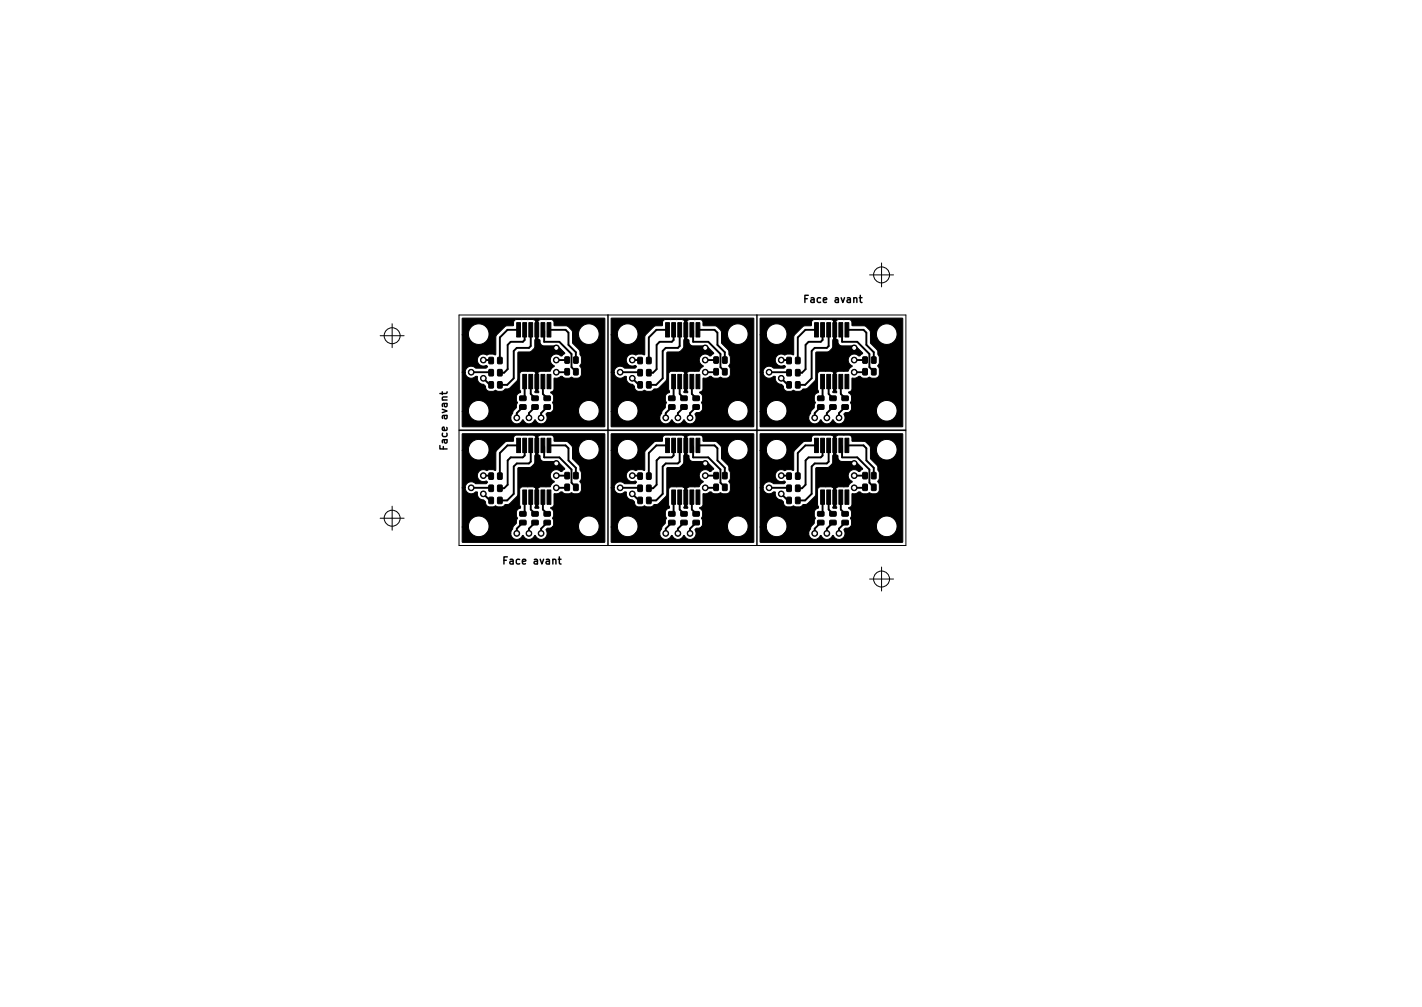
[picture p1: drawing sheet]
<svg xmlns="http://www.w3.org/2000/svg" width="297mm" height="210mm" viewBox="0 0 297 210" stroke-linecap="round" stroke-linejoin="round" font-family="sans-serif">
<defs><g id="words">
<g font-size="2.1">
<text x="167.6" y="63.7">Face</text>
<text x="174.3" y="63.7">avant</text>
<text x="93.9" y="87.6" transform="rotate(-90 93.9 87.6)">avant</text>
<text x="93.9" y="94.2" transform="rotate(-90 93.9 94.2)">Face</text>
<text x="104.8" y="118.3">Face</text>
<text x="111.4" y="118.3">avant</text>
</g>
</g></defs>
<g fill="none" stroke="#000" stroke-width=".21">
<path d="M181.6 57.4h5.1M184.1 54.9v5M79.4 70.1h5M81.9 67.6v5M95.9 65.8h93.3v24h-93.3zM127 65.8v24M158.1 65.8v24M95.9 89.9h93.3v24h-93.3zM127 89.9v24M158.1 89.9v24M79.4 108.2h5M81.9 105.7v5"/>
<path d="M184.1 118.4v5M181.6 120.9h5.1"/>
<circle cx="184.1" cy="57.4" r="1.67"/>
<circle cx="81.9" cy="70.1" r="1.67"/>
<circle cx="81.9" cy="108.2" r="1.67"/>
<circle cx="184.1" cy="120.9" r="1.67"/>
</g>
<g fill="#000" stroke="#000" stroke-width=".21">
<path d="M102.2 77.2l.7-.1 .2 .2v1l-.1 .2h-.7l-.2-.1zM102.2 74.7l.7-.1 .2 .1v1l-.1 .3h-.7l-.2-.2zM102.2 79.7h.7l.2 .1v1l-.1 .2-.7 .1-.2-.2zM104 77.2l.7-.1 .2 .2v1l-.1 .2h-.6l-.3-.1zM104 74.7l.7-.1 .2 .1v1l-.1 .3h-.6l-.3-.2zM104 79.7h.7l.2 .1v1l-.1 .2-.6 .1-.3-.2zM107.9 67.4h.8v3h-.8zM109.2 67.4h.8v3h-.8zM109.2 78.2h.8v3h-.8zM110.5 67.4h.8v3h-.8zM110.5 78.2h.8v3h-.8zM111.7 67.4h.8v3h-.8z"/>
<path d="M111.7 78.2h.8v3h-.8zM113 67.4h.8v3h-.8zM113 78.2h.8v3h-.8zM114.3 67.4h.8v3h-.8zM114.3 78.2h.8v3h-.8zM118 77l.7-.1 .3 .2v1l-.2 .2h-.6l-.2-.1zM118 74.6l.7-.1 .3 .1v1l-.2 .3h-.6l-.2-.2zM119.9 77l.7-.1 .2 .2v1l-.1 .2h-.7l-.2-.1zM119.9 74.6l.7-.1 .2 .1v1l-.1 .3h-.7l-.2-.2zM96.6 66.5l29.6-.1 .1 .1v22.6h-29.7l-.1-3.2h1.3a2.16 2.16 0 0 0 2.5 2l.6-.2 .7-.5h5.1v.3a1.31 1.31 0 0 0 1.2 1 1.31 1.31 0 0 0 1.3-.9 1.37 1.37 0 0 0 1.3 .9 1.37 1.37 0 0 0 1.3-.9 1.33 1.33 0 0 0 1.8 .7 1.33 1.33 0 0 0 .5-1.9l.3-.3h.5l.5-.2h5.4l.1 .3a2.18 2.18 0 0 0 1.5 1.6l.9 .1a2.16 2.16 0 0 0 1.8-2.4 2.16 2.16 0 0 0-2.3-1.9 2.16 2.16 0 0 0-2 2.3h-5.4l.2-.5v-.8l-.2-.5 .2-.5v-.8l-.1-.4-.5-.5 .5-.2 .2-.4v-2.3l1.1-.2a.5 .5 0 0 1 .9 0l1.1 .2 .6-.3 .5 .3h.8a.9 .9 0 0 0 .8-.9l-.1-1.1-.3-.6 .1-.1a1.8 1.8 0 0 0 .3-1.6l-.4-.7v-.8l-1.5-1.6v-1.7h1.2l.1 .3a2.19 2.19 0 0 0 1.5 1.6l.9 .1a2.16 2.16 0 0 0 1.8-2.4 2.16 2.16 0 0 0-2.3-1.9 2.16 2.16 0 0 0-2 2.3h-1.2l-.2-1-1-.8-2.6-.1-.1-.9-.4-.3-2.4-.1-.5 .2v4l.4 .1 .2 .8 .6 .4h2.9l1.5 1.5-.6 .6h-.2a1.3 1.3 0 0 0-2.1 .2 1.3 1.3 0 0 0 .7 1.9l-.6 .5-.3 .6h-2l-.5 .2v3.5v.5l.2 .1-.1 .2-.8-.1 .2-.7v-3.5l-.6-.2h-2.2l-.3 .2-.3 .4v3.1l.2 .7a1.04 1.04 0 0 0-.8 .9v.8l.2 .5-.2 .5v.5l-.7 .7-.5 1.4h-5.1l.2-.2a2.16 2.16 0 0 0-1.2-3.3 2.16 2.16 0 0 0-2.8 2.2h-1.3v-8.2h.7v.2a1.29 1.29 0 0 0 .9 1 1.29 1.29 0 0 0 1.3-.3h.3a1.41 1.41 0 0 0 1.4 1.7l.3 .4a.91 .91 0 0 0 .9 1h.7l.5-.2 .5 .2h1l.5-.5 1-.2 1.5-1.6 .2-.3v-5.5l.2-.1h2.3l.9-.8 .1-1.7 .2-.1v-.5v-3.5l-.6-.2h-3.5l-.5 .4-.1 .9h-1.2l-.5 .2-1.9 2-.1 3.9-1.2-.2-.5 .2a1.31 1.31 0 0 0-2.1 1 1.31 1.31 0 0 0 2 1.2l.1 .3-.2 .3-2.3-.1a1.25 1.25 0 0 0-1.3-.2 1.25 1.25 0 0 0-.8 1.1h-.7v-7.8h1.3l.1 .3a2.19 2.19 0 0 0 1.5 1.6l.9 .1a2.16 2.16 0 0 0 1.8-2.4 2.16 2.16 0 0 0-2.3-1.9 2.16 2.16 0 0 0-2 2.3h-1.3zM133.3 77.2l.7-.1 .2 .2v1l-.1 .2h-.7l-.2-.1zM133.3 74.7l.7-.1 .2 .1v1l-.1 .3h-.7l-.2-.2z"/>
<path d="M133.3 79.7h.7l.2 .1v1l-.1 .2-.7 .1-.2-.2zM135.1 77.2l.7-.1 .2 .2v1l-.1 .2h-.6l-.3-.1zM135.1 74.7l.7-.1 .2 .1v1l-.1 .3h-.6l-.3-.2zM135.1 79.7h.7l.2 .1v1l-.1 .2-.6 .1-.3-.2zM139 67.4h.8v3h-.8zM140.3 67.4h.8v3h-.8zM140.3 78.2h.8v3h-.8zM141.6 67.4h.8v3h-.8zM141.6 78.2h.8v3h-.8zM142.9 67.4h.7v3h-.7zM142.9 78.2h.7v3h-.7zM144.1 67.4h.8v3h-.8z"/>
<path d="M144.1 78.2h.8v3h-.8zM145.4 67.4h.8v3h-.8zM145.4 78.2h.8v3h-.8zM149.1 74.6l.7-.1 .3 .1v1l-.2 .3h-.6l-.2-.2zM149.1 77l.7-.1 .3 .2v1l-.2 .2h-.6l-.2-.1zM151 74.6l.7-.1 .2 .1v1l-.1 .3h-.7l-.2-.2zM151 77l.7-.1 .2 .2v1l-.1 .2h-.7l-.2-.1zM127.7 66.5l29.6-.1 .2 .1-.1 22.6h-29.7v-3.2h1.3a2.16 2.16 0 0 0 2.4 2l.6-.2 .7-.5h5.1v.3a1.31 1.31 0 0 0 1.2 1 1.31 1.31 0 0 0 1.3-.9 1.37 1.37 0 0 0 1.3 .9 1.37 1.37 0 0 0 1.3-.9 1.33 1.33 0 0 0 1.9 .7 1.33 1.33 0 0 0 .4-1.9l.3-.3h.5l.5-.2h5.5v.3a2.18 2.18 0 0 0 1.5 1.6l.9 .1a2.16 2.16 0 0 0 1.9-2.4 2.16 2.16 0 0 0-2.4-1.9 2.16 2.16 0 0 0-1.9 2.3h-5.5l.3-.5v-.8l-.3-.5 .3-.5v-.8l-.2-.4-.5-.5 .5-.2 .2-.4 .1-2.3 1-.2a.5 .5 0 0 1 .9 0l1.1 .2 .6-.3 .5 .3h.8a.9 .9 0 0 0 .8-.9v-1.1l-.4-.6 .1-.1a1.8 1.8 0 0 0 .3-1.6l-.3-.7-.1-.8-1.5-1.6v-1.7h1.3v.3a2.19 2.19 0 0 0 1.5 1.6l.9 .1a2.16 2.16 0 0 0 1.9-2.4 2.16 2.16 0 0 0-2.4-1.9 2.16 2.16 0 0 0-1.9 2.3h-1.3l-.2-1-.9-.8-2.7-.1-.1-.9-.3-.3-2.4-.1-.6 .2v4l.4 .1 .2 .8 .6 .4h2.9l1.5 1.5-.6 .6h-.2a1.3 1.3 0 0 0-2 .2 1.3 1.3 0 0 0 .6 1.9l-.5 .5-.4 .6h-1.9l-.6 .2v3.5v.5l.2 .1-.1 .2-.8-.1 .2-.7v-3.5l-.6-.2h-2.2l-.3 .2-.2 .4v3.1l.1 .7a1.04 1.04 0 0 0-.8 .9v.8l.2 .5-.2 .5v.5l-.7 .7-.5 1.4h-5.1l.2-.2a2.16 2.16 0 0 0-1.2-3.3 2.16 2.16 0 0 0-2.7 2.2h-1.3v-8.2h.6v.2a1.29 1.29 0 0 0 .9 1 1.29 1.29 0 0 0 1.3-.3h.3a1.41 1.41 0 0 0 1.4 1.7l.3 .4a.91 .91 0 0 0 .9 1h.7l.5-.2 .5 .2h1l.5-.5 1-.2 1.6-1.6 .1-.3v-5.5l.2-.1h2.3l.9-.8 .1-1.7 .2-.1v-.5v-3.5l-.6-.2h-3.5l-.5 .4-.1 .9h-1.2l-.5 .2-1.9 2v3.9l-1.3-.2-.5 .2a1.31 1.31 0 0 0-2.1 1 1.31 1.31 0 0 0 2 1.2l.1 .3-.2 .3-2.3-.1a1.25 1.25 0 0 0-1.3-.2 1.25 1.25 0 0 0-.8 1.1h-.6v-7.8h1.3v.3a2.19 2.19 0 0 0 1.5 1.6l.9 .1a2.16 2.16 0 0 0 1.9-2.4 2.16 2.16 0 0 0-2.4-1.9 2.16 2.16 0 0 0-1.9 2.3h-1.3zM164.4 74.7l.7-.1 .2 .1v1l-.1 .3h-.6l-.3-.2zM164.4 79.7h.7l.2 .1v1l-.1 .2-.6 .1-.3-.2zM164.4 77.2l.7-.1 .2 .2v1l-.1 .2h-.6l-.3-.1zM166.2 74.7l.7-.1 .2 .1 .1 1-.2 .3h-.6l-.2-.2z"/>
<path d="M166.2 79.7h.7l.2 .1 .1 1-.2 .2-.6 .1-.2-.2zM166.2 77.2l.7-.1 .2 .2 .1 1-.2 .2h-.6l-.2-.1zM170.2 67.4h.8v3h-.8zM171.4 67.4h.8v3h-.8zM171.4 78.2h.8v3h-.8zM172.7 67.4h.8v3h-.8zM172.7 78.2h.8v3h-.8zM174 67.4h.8v3h-.8zM174 78.2h.8v3h-.8zM175.2 67.4h.8v3h-.8zM175.2 78.2h.8v3h-.8zM176.5 67.4h.8v3h-.8z"/>
<path d="M176.5 78.2h.8v3h-.8zM180.3 74.6l.7-.1 .2 .1v1l-.1 .3h-.7l-.2-.2zM180.3 77l.7-.1 .2 .2v1l-.1 .2h-.7l-.2-.1zM182.1 74.6l.7-.1 .2 .1v1l-.1 .3h-.6l-.3-.2zM182.1 77l.7-.1 .2 .2v1l-.1 .2h-.6l-.3-.1zM158.8 66.5l29.7-.1 .1 .1-.1 22.6h-29.7v-3.2h1.3a2.16 2.16 0 0 0 2.4 2l.6-.2 .7-.5h5.1v.3a1.31 1.31 0 0 0 1.2 1 1.31 1.31 0 0 0 1.4-.9 1.37 1.37 0 0 0 1.2 .9 1.37 1.37 0 0 0 1.3-.9 1.33 1.33 0 0 0 1.9 .7 1.33 1.33 0 0 0 .4-1.9l.3-.3h.5l.5-.2h5.5v.3a2.18 2.18 0 0 0 1.5 1.6l.9 .1a2.16 2.16 0 0 0 1.9-2.4 2.16 2.16 0 0 0-2.4-1.9 2.16 2.16 0 0 0-1.9 2.3h-5.5l.3-.5v-.8l-.3-.5 .3-.5v-.8l-.2-.4-.5-.5 .5-.2 .3-.4v-2.3l1.1-.2a.5 .5 0 0 1 .8 0l1.1 .2 .6-.3 .5 .3h.8a.9 .9 0 0 0 .8-.9v-1.1l-.4-.6 .1-.1a1.8 1.8 0 0 0 .3-1.6l-.3-.7-.1-.8-1.5-1.6v-1.7h1.3a2.16 2.16 0 0 0 2.4 2 2.16 2.16 0 0 0 1.9-2.4 2.16 2.16 0 0 0-2.4-1.9 2.16 2.16 0 0 0-1.9 2.3h-1.3l-.1-1-1-.8-2.7-.1-.1-.9-.3-.3-2.4-.1-.6 .2v4l.4 .1 .2 .8 .6 .4h2.9l1.5 1.5-.6 .6h-.2a1.3 1.3 0 0 0-2 .2 1.3 1.3 0 0 0 .6 1.9l-.5 .5-.4 .6h-1.9l-.6 .2v3.5v.5l.2 .1-.1 .2-.8-.1 .2-.7v-3.5l-.5-.2h-2.2l-.4 .2-.2 .4v3.1l.2 .7a1.04 1.04 0 0 0-.9 .9v.8l.2 .5-.2 .5v.5l-.7 .7-.5 1.4h-5.1l.2-.2a2.16 2.16 0 0 0-1.2-3.3 2.16 2.16 0 0 0-2.7 2.2h-1.3v-8.2h.6v.2a1.29 1.29 0 0 0 .9 1 1.29 1.29 0 0 0 1.3-.3h.3a1.41 1.41 0 0 0 1.4 1.7l.4 .4a.91 .91 0 0 0 .8 1h.7l.5-.2 .5 .2h1l.5-.5 1-.2 1.6-1.6 .1-.3v-5.5l.2-.1h2.3l.9-.8 .1-1.7 .2-.1v-.5v-3.5l-.5-.2h-3.5l-.5 .4-.2 .9h-1.2l-.5 .2-1.9 2v3.9l-1.3-.2-.5 .2a1.31 1.31 0 0 0-2.1 1 1.31 1.31 0 0 0 2 1.2l.2 .3-.3 .3-2.2-.1a1.25 1.25 0 0 0-1.4-.2 1.25 1.25 0 0 0-.8 1.1h-.6v-7.8h1.3v.3a2.19 2.19 0 0 0 1.5 1.6l.9 .1a2.16 2.16 0 0 0 1.9-2.4 2.16 2.16 0 0 0-2.4-1.9 2.16 2.16 0 0 0-1.9 2.3h-1.3zM102.2 98.8l.7-.1 .2 .2v1l-.1 .2h-.7l-.2-.1zM104 98.8l.7-.1 .2 .2v1l-.1 .2h-.6l-.3-.1zM107.9 91.5h.8v3h-.8zM108.6 84.5h1.2l.1 .2v.6l-.2 .2h-1l-.2-.3zM108.6 82.7h1.2l.1 .2v.6l-.2 .2-1-.1-.2-.2zM109.2 91.5h.8v3h-.8z"/>
<path d="M110.5 91.5h.8v3h-.8zM111.1 84.5h1.2l.2 .2-.1 .6-.2 .2h-1l-.1-.3zM111.1 82.7h1.2l.2 .2-.1 .6-.2 .2-1-.1-.1-.2zM111.7 91.5h.8v3h-.8zM113 91.5h.8v3h-.8zM113.7 84.5h1.1l.2 .2v.6l-.2 .2h-1l-.2-.3zM113.7 82.7h1.1l.2 .2v.6l-.2 .2-1-.1-.2-.2zM114.3 91.5h.8v3h-.8zM118 98.7l.7-.1 .3 .2v1l-.2 .2h-.6l-.2-.1zM119.9 98.7l.7-.1 .2 .2v1l-.1 .2h-.7l-.2-.1zM96.6 90.6l29.6-.1 .1 .2v22.5h-29.7l-.1-3.2h1.3a2.16 2.16 0 0 0 2.5 2l.6-.1 .7-.5h5.1v.2a1.31 1.31 0 0 0 1.2 1 1.31 1.31 0 0 0 1.3-.8 1.37 1.37 0 0 0 1.3 .8 1.37 1.37 0 0 0 1.3-.8 1.33 1.33 0 0 0 1.8 .7 1.33 1.33 0 0 0 .5-2l.3-.2h.5l.5-.3h5.4l.1 .3a2.18 2.18 0 0 0 1.5 1.7h.9a2.16 2.16 0 0 0 1.8-2.4 2.16 2.16 0 0 0-2.3-1.8 2.16 2.16 0 0 0-2 2.2h-5.4l.2-.5v-.8l-.2-.5 .2-.5v-.8l-.1-.4-.5-.4 .5-.3 .2-.4v-2.3l1.1-.2a.5 .5 0 0 1 .9 .1l1.1 .1 .6-.2 .5 .2h.8a.9 .9 0 0 0 .8-.8l-.1-1.1-.3-.6 .1-.2a1.8 1.8 0 0 0 .3-1.6l-.4-.6v-.9l-1.5-1.5v-1.8h1.2l.1 .3a2.19 2.19 0 0 0 1.5 1.7h.9a2.16 2.16 0 0 0 1.8-2.3 2.16 2.16 0 0 0-2.3-1.9 2.16 2.16 0 0 0-2 2.2h-1.2l-.2-.9-1-.9-2.6-.1-.1-.9-.4-.3-2.4-.1-.5 .2v4l.4 .1 .2 .9 .6 .3 2.9 .1 1.5 1.5-.6 .5-.2 .1a1.3 1.3 0 0 0-2.1 .1 1.3 1.3 0 0 0 .7 2l-.6 .4-.3 .6h-2l-.5 .2v3.6v.4l.2 .1-.1 .2-.8-.1 .2-.6v-3.6l-.6-.2h-2.2l-.3 .2-.3 .4v3.2l.2 .7a1.04 1.04 0 0 0-.8 .9v.7l.2 .5-.2 .5v.5l-.7 .7-.5 1.5h-5.1l.2-.3a2.16 2.16 0 0 0-1.2-3.3 2.16 2.16 0 0 0-2.8 2.2h-1.3v-8.2h.7v.3a1.29 1.29 0 0 0 .9 1 1.29 1.29 0 0 0 1.3-.4h.3a1.41 1.41 0 0 0 1.4 1.7l.3 .4a.91 .91 0 0 0 .9 1h.7l.5-.2 .5 .2h1l.5-.4 1-.2 1.5-1.6 .2-.4v-5.5l.2-.1h2.3l.9-.8 .1-1.7 .2-.1v-.4v-3.6l-.6-.2-3.5 .1-.5 .3-.1 .9h-1.2l-.5 .2-1.9 2-.1 3.9-1.2-.1-.5 .1a1.31 1.31 0 0 0-2.1 1 1.31 1.31 0 0 0 2 1.3l.1 .2-.2 .3h-2.3a1.25 1.25 0 0 0-1.3-.3 1.25 1.25 0 0 0-.8 1.1h-.7v-7.8h1.3l.1 .3a2.19 2.19 0 0 0 1.5 1.7h.9a2.16 2.16 0 0 0 1.8-2.3 2.16 2.16 0 0 0-2.3-1.9 2.16 2.16 0 0 0-2 2.2h-1.3zM133.3 98.8l.7-.1 .2 .2v1l-.1 .2h-.7l-.2-.1z"/>
<path d="M135.1 98.8l.7-.1 .2 .2v1l-.1 .2h-.6l-.3-.1zM139 91.5h.8v3h-.8zM139.7 84.5h1.2l.1 .2v.6l-.2 .2h-1l-.2-.3zM139.7 82.7h1.2l.1 .2v.6l-.2 .2-1-.1-.2-.2zM140.3 91.5h.8v3h-.8zM141.6 91.5h.8v3h-.8zM142.2 84.5h1.2l.2 .2v.6l-.3 .2h-1l-.1-.3zM142.2 82.7h1.2l.2 .2v.6l-.3 .2-1-.1-.1-.2zM142.9 91.5h.7v3h-.7zM144.1 91.5h.8v3h-.8zM144.8 84.5h1.2l.1 .2v.6l-.2 .2h-1l-.2-.3zM144.8 82.7h1.2l.1 .2v.6l-.2 .2-1-.1-.2-.2z"/>
<path d="M145.4 91.5h.8v3h-.8zM149.1 98.7l.7-.1 .3 .2v1l-.2 .2h-.6l-.2-.1zM151 98.7l.7-.1 .2 .2v1l-.1 .2h-.7l-.2-.1zM127.7 90.6l29.6-.1 .2 .2-.1 22.5h-29.7v-3.2h1.3a2.16 2.16 0 0 0 2.4 2l.6-.1 .7-.5h5.1v.2a1.31 1.31 0 0 0 1.2 1 1.31 1.31 0 0 0 1.3-.8 1.37 1.37 0 0 0 1.3 .8 1.37 1.37 0 0 0 1.3-.8 1.33 1.33 0 0 0 1.9 .7 1.33 1.33 0 0 0 .4-2l.3-.2h.5l.5-.3h5.5v.3a2.18 2.18 0 0 0 1.5 1.7h.9a2.16 2.16 0 0 0 1.9-2.4 2.16 2.16 0 0 0-2.4-1.8 2.16 2.16 0 0 0-1.9 2.2h-5.5l.3-.5v-.8l-.3-.5 .3-.5v-.8l-.2-.4-.5-.4 .5-.3 .2-.4 .1-2.3 1-.2a.5 .5 0 0 1 .9 .1l1.1 .1 .6-.2 .5 .2h.8a.9 .9 0 0 0 .8-.8v-1.1l-.4-.6 .1-.2a1.8 1.8 0 0 0 .3-1.6l-.3-.6-.1-.9-1.5-1.5v-1.8h1.3v.3a2.19 2.19 0 0 0 1.5 1.7h.9a2.16 2.16 0 0 0 1.9-2.3 2.16 2.16 0 0 0-2.4-1.9 2.16 2.16 0 0 0-1.9 2.2h-1.3l-.2-.9-.9-.9-2.7-.1-.1-.9-.3-.3-2.4-.1-.6 .2v4l.4 .1 .2 .9 .6 .3 2.9 .1 1.5 1.5-.6 .5-.2 .1a1.3 1.3 0 0 0-2 .1 1.3 1.3 0 0 0 .6 2l-.5 .4-.4 .6h-1.9l-.6 .2v3.6v.4l.2 .1-.1 .2-.8-.1 .2-.6v-3.6l-.6-.2h-2.2l-.3 .2-.2 .4v3.2l.1 .7a1.04 1.04 0 0 0-.8 .9v.7l.2 .5-.2 .5v.5l-.7 .7-.5 1.5h-5.1l.2-.3a2.16 2.16 0 0 0-1.2-3.3 2.16 2.16 0 0 0-2.7 2.2h-1.3v-8.2h.6v.3a1.29 1.29 0 0 0 .9 1 1.29 1.29 0 0 0 1.3-.4h.3a1.41 1.41 0 0 0 1.4 1.7l.3 .4a.91 .91 0 0 0 .9 1h.7l.5-.2 .5 .2h1l.5-.4 1-.2 1.6-1.6 .1-.4v-5.5l.2-.1h2.3l.9-.8 .1-1.7 .2-.1v-.4v-3.6l-.6-.2-3.5 .1-.5 .3-.1 .9h-1.2l-.5 .2-1.9 2v3.9l-1.3-.1-.5 .1a1.31 1.31 0 0 0-2.1 1 1.31 1.31 0 0 0 2 1.3l.1 .2-.2 .3h-2.3a1.25 1.25 0 0 0-1.3-.3 1.25 1.25 0 0 0-.8 1.1h-.6v-7.8h1.3v.3a2.19 2.19 0 0 0 1.5 1.7h.9a2.16 2.16 0 0 0 1.9-2.3 2.16 2.16 0 0 0-2.4-1.9 2.16 2.16 0 0 0-1.9 2.2h-1.3zM164.4 98.8l.7-.1 .2 .2v1l-.1 .2h-.6l-.3-.1zM166.2 98.8l.7-.1 .2 .2 .1 1-.2 .2h-.6l-.2-.1zM170.2 91.5h.8v3h-.8zM170.8 84.5h1.2l.2 .2-.1 .6-.2 .2h-1l-.2-.3zM170.8 82.7h1.2l.2 .2-.1 .6-.2 .2-1-.1-.2-.2zM171.4 91.5h.8v3h-.8zM172.7 91.5h.8v3h-.8zM173.4 84.5h1.1l.2 .2v.6l-.3 .2h-1l-.1-.3z"/>
<path d="M173.4 82.7h1.1l.2 .2v.6l-.3 .2-1-.1-.1-.2zM174 91.5h.8v3h-.8zM175.2 91.5h.8v3h-.8zM175.9 84.5h1.2l.1 .2v.6l-.2 .2h-1l-.2-.3zM175.9 82.7h1.2l.1 .2v.6l-.2 .2-1-.1-.2-.2zM176.5 91.5h.8v3h-.8zM180.3 98.7l.7-.1 .2 .2v1l-.1 .2h-.7l-.2-.1zM182.1 98.7l.7-.1 .2 .2v1l-.1 .2h-.6l-.3-.1zM158.8 90.6l29.7-.1 .1 .2-.1 22.5h-29.7v-3.2h1.3a2.16 2.16 0 0 0 2.4 2l.6-.1 .7-.5h5.1v.2a1.31 1.31 0 0 0 1.2 1 1.31 1.31 0 0 0 1.4-.8 1.37 1.37 0 0 0 1.2 .8 1.37 1.37 0 0 0 1.3-.8 1.33 1.33 0 0 0 1.9 .7 1.33 1.33 0 0 0 .4-2l.3-.2h.5l.5-.3h5.5v.3a2.18 2.18 0 0 0 1.5 1.7h.9a2.16 2.16 0 0 0 1.9-2.4 2.16 2.16 0 0 0-2.4-1.8 2.16 2.16 0 0 0-1.9 2.2h-5.5l.3-.5v-.8l-.3-.5 .3-.5v-.8l-.2-.4-.5-.4 .5-.3 .3-.4v-2.3l1.1-.2a.5 .5 0 0 1 .8 .1l1.1 .1 .6-.2 .5 .2h.8a.9 .9 0 0 0 .8-.8v-1.1l-.4-.6 .1-.2a1.8 1.8 0 0 0 .3-1.6l-.3-.6-.1-.9-1.5-1.5v-1.8h1.3a2.16 2.16 0 0 0 2.4 2 2.16 2.16 0 0 0 1.9-2.3 2.16 2.16 0 0 0-2.4-1.9 2.16 2.16 0 0 0-1.9 2.2h-1.3l-.1-.9-1-.9-2.7-.1-.1-.9-.3-.3-2.4-.1-.6 .2v4l.4 .1 .2 .9 .6 .3 2.9 .1 1.5 1.5-.6 .5-.2 .1a1.3 1.3 0 0 0-2 .1 1.3 1.3 0 0 0 .6 2l-.5 .4-.4 .6h-1.9l-.6 .2v3.6v.4l.2 .1-.1 .2-.8-.1 .2-.6v-3.6l-.5-.2h-2.2l-.4 .2-.2 .4v3.2l.2 .7a1.04 1.04 0 0 0-.9 .9v.7l.2 .5-.2 .5v.5l-.7 .7-.5 1.5h-5.1l.2-.3a2.16 2.16 0 0 0-1.2-3.3 2.16 2.16 0 0 0-2.7 2.2h-1.3v-8.2h.6v.3a1.29 1.29 0 0 0 .9 1 1.29 1.29 0 0 0 1.3-.4h.3a1.41 1.41 0 0 0 1.4 1.7l.4 .4a.91 .91 0 0 0 .8 1h.7l.5-.2 .5 .2h1l.5-.4 1-.2 1.6-1.6 .1-.4v-5.5l.2-.1h2.3l.9-.8 .1-1.7 .2-.1v-.4v-3.6l-.5-.2-3.5 .1-.5 .3-.2 .9h-1.2l-.5 .2-1.9 2v3.9l-1.3-.1-.5 .1a1.31 1.31 0 0 0-2.1 1 1.31 1.31 0 0 0 2 1.3l.2 .2-.3 .3h-2.2a1.25 1.25 0 0 0-1.4-.3 1.25 1.25 0 0 0-.8 1.1h-.6v-7.8h1.3v.3a2.19 2.19 0 0 0 1.5 1.7h.9a2.16 2.16 0 0 0 1.9-2.3 2.16 2.16 0 0 0-2.4-1.9 2.16 2.16 0 0 0-1.9 2.2h-1.3zM102.2 103.9l.7-.1 .2 .1v1l-.1 .3h-.7l-.2-.2zM102.2 101.3l.7-.1 .2 .2v1l-.1 .2h-.7l-.2-.1zM104 103.9l.7-.1 .2 .1v1l-.1 .3h-.6l-.3-.2z"/>
<path d="M104 101.3l.7-.1 .2 .2v1l-.1 .2h-.6l-.3-.1zM108.6 108.7l1.2-.1 .1 .2v.7l-.2 .1h-1l-.2-.2zM108.6 106.8h1.2l.1 .2v.6l-.2 .2h-1l-.2-.3zM109.2 102.3h.8v3h-.8zM110.5 102.3h.8v3h-.8zM111.1 108.7l1.2-.1 .2 .2-.1 .7-.2 .1h-1l-.1-.2zM111.1 106.8h1.2l.2 .2-.1 .6-.2 .2h-1l-.1-.3zM111.7 102.3h.8v3h-.8zM113 102.3h.8v3h-.8zM113.7 108.7l1.1-.1 .2 .2v.7l-.2 .1h-1l-.2-.2zM113.7 106.8h1.1l.2 .2v.6l-.2 .2h-1l-.2-.3zM114.3 102.3h.8v3h-.8z"/>
<path d="M118 101.1l.7-.1 .3 .2v1l-.2 .2h-.6l-.2-.1zM119.9 101.1l.7-.1 .2 .2v1l-.1 .2h-.7l-.2-.1zM133.3 101.3l.7-.1 .2 .2v1l-.1 .2h-.7l-.2-.1zM133.3 103.9l.7-.1 .2 .1v1l-.1 .3h-.7l-.2-.2zM135.1 101.3l.7-.1 .2 .2v1l-.1 .2h-.6l-.3-.1zM135.1 103.9l.7-.1 .2 .1v1l-.1 .3h-.6l-.3-.2zM139.7 108.7l1.2-.1 .1 .2v.7l-.2 .1h-1l-.2-.2zM139.7 106.8h1.2l.1 .2v.6l-.2 .2h-1l-.2-.3zM140.3 102.3h.8v3h-.8zM141.6 102.3h.8v3h-.8zM142.2 108.7l1.2-.1 .2 .2v.7l-.3 .1h-1l-.1-.2zM142.2 106.8h1.2l.2 .2v.6l-.3 .2h-1l-.1-.3z"/>
<path d="M142.9 102.3h.7v3h-.7zM144.1 102.3h.8v3h-.8zM144.8 108.7l1.2-.1 .1 .2v.7l-.2 .1h-1l-.2-.2zM144.8 106.8h1.2l.1 .2v.6l-.2 .2h-1l-.2-.3zM145.4 102.3h.8v3h-.8zM149.1 101.1l.7-.1 .3 .2v1l-.2 .2h-.6l-.2-.1zM151 101.1l.7-.1 .2 .2v1l-.1 .2h-.7l-.2-.1zM164.4 103.9l.7-.1 .2 .1v1l-.1 .3h-.6l-.3-.2zM164.4 101.3l.7-.1 .2 .2v1l-.1 .2h-.6l-.3-.1zM166.2 103.9l.7-.1 .2 .1 .1 1-.2 .3h-.6l-.2-.2zM166.2 101.3l.7-.1 .2 .2 .1 1-.2 .2h-.6l-.2-.1zM170.8 108.7l1.2-.1 .2 .2-.1 .7-.2 .1h-1l-.2-.2z"/>
<path d="M170.8 106.8h1.2l.2 .2-.1 .6-.2 .2h-1l-.2-.3zM171.4 102.3h.8v3h-.8zM172.7 102.3h.8v3h-.8zM173.4 108.7l1.1-.1 .2 .2v.7l-.3 .1h-1l-.1-.2zM173.4 106.8h1.1l.2 .2v.6l-.3 .2h-1l-.1-.3zM174 102.3h.8v3h-.8zM175.2 102.3h.8v3h-.8zM175.9 108.7l1.2-.1 .1 .2v.7l-.2 .1h-1l-.2-.2zM175.9 106.8h1.2l.1 .2v.6l-.2 .2h-1l-.2-.3zM176.5 102.3h.8v3h-.8zM180.3 101.1l.7-.1 .2 .2v1l-.1 .2h-.7l-.2-.1zM182.1 101.1l.7-.1 .2 .2v1l-.1 .2h-.6l-.3-.1z"/>
<circle cx="98.4" cy="77.7" r=".6"/>
<circle cx="101" cy="75.2" r=".6"/>
<circle cx="101" cy="79" r=".6"/>
<circle cx="116.2" cy="77.7" r=".6"/>
<circle cx="116.2" cy="75.2" r=".6"/>
<circle cx="116.2" cy="72.6" r=".6"/>
<circle cx="129.5" cy="77.7" r=".6"/>
<circle cx="132.1" cy="75.2" r=".6"/>
<circle cx="132.1" cy="79" r=".6"/>
<circle cx="147.3" cy="77.7" r=".6"/>
<circle cx="147.3" cy="75.2" r=".6"/>
<circle cx="147.3" cy="72.6" r=".6"/>
<circle cx="160.7" cy="77.7" r=".6"/>
<circle cx="163.2" cy="75.2" r=".6"/>
<circle cx="163.2" cy="79" r=".6"/>
<circle cx="178.4" cy="75.2" r=".6"/>
<circle cx="178.4" cy="77.7" r=".6"/>
<circle cx="178.4" cy="72.6" r=".6"/>
<circle cx="101" cy="99.3" r=".6"/>
<circle cx="107.9" cy="87.2" r=".6"/>
<circle cx="110.5" cy="87.2" r=".6"/>
<circle cx="113" cy="87.2" r=".6"/>
<circle cx="116.2" cy="99.3" r=".6"/>
<circle cx="116.2" cy="96.8" r=".6"/>
<circle cx="132.1" cy="99.3" r=".6"/>
<circle cx="139.1" cy="87.2" r=".6"/>
<circle cx="141.6" cy="87.2" r=".6"/>
<circle cx="144.1" cy="87.2" r=".6"/>
<circle cx="147.3" cy="96.8" r=".6"/>
<circle cx="147.3" cy="99.3" r=".6"/>
<circle cx="163.2" cy="99.3" r=".6"/>
<circle cx="170.2" cy="87.2" r=".6"/>
<circle cx="172.7" cy="87.2" r=".6"/>
<circle cx="175.3" cy="87.2" r=".6"/>
<circle cx="178.4" cy="96.8" r=".6"/>
<circle cx="178.4" cy="99.3" r=".6"/>
<circle cx="98.4" cy="101.8" r=".6"/>
<circle cx="101" cy="103.1" r=".6"/>
<circle cx="107.9" cy="111.4" r=".6"/>
<circle cx="110.5" cy="111.4" r=".6"/>
<circle cx="113" cy="111.4" r=".6"/>
<circle cx="116.2" cy="101.8" r=".6"/>
<circle cx="129.5" cy="101.8" r=".6"/>
<circle cx="132.1" cy="103.1" r=".6"/>
<circle cx="139.1" cy="111.4" r=".6"/>
<circle cx="141.6" cy="111.4" r=".6"/>
<circle cx="144.1" cy="111.4" r=".6"/>
<circle cx="147.3" cy="101.8" r=".6"/>
<circle cx="160.7" cy="101.8" r=".6"/>
<circle cx="163.2" cy="103.1" r=".6"/>
<circle cx="170.2" cy="111.4" r=".6"/>
<circle cx="172.7" cy="111.4" r=".6"/>
<circle cx="175.3" cy="111.4" r=".6"/>
<circle cx="178.4" cy="101.8" r=".6"/>
</g>
<g fill="none" stroke="#000" stroke-width=".4">
<path d="M98.4 77.7l4.2 .1M101 79l1.3 1.4h.3M101 75.2l1.6 .1M108.3 68.9h-2.3l-1.6 1.6v4.8M109.6 68.9v2.1l-.4 .4h-2.5l-.7 .6v5.1l-.7 .7h-.9M109.6 79.7v3.1l-.4 .4M110.9 68.9v3.4l-.4 .3h-2.6l-.6 .7v5.7l-1.4 1.4h-1.5M110.9 79.7v2.6l.9 .9M112.1 68.9v10.8M113.4 68.9l.3 .2v2.3h3.1l2.6 2.5v2.8l.9 .9M113.4 79.7v2.6l.9 .9M114.7 68.9h3.4l.6 .6v2.5l1.6 1.6v1.6"/>
<path d="M116.2 72.6h-3.8l-.3 .3M116.2 75.2h2.3M118.5 77.6l-2.3 .1M129.5 77.7l4.2 .1M132.1 79l1.4 1.4h.2M132.1 75.2l1.6 .1M139.4 68.9h-2.3l-1.6 1.6v4.8M140.7 68.9v2.1l-.4 .4h-2.5l-.6 .6v5.1l-.8 .7h-.9M140.7 79.7v3.1l-.4 .4M142 68.9v3.4l-.4 .3h-2.5l-.7 .7v5.7l-1.3 1.4h-1.6M142 79.7v2.6l.9 .9M143.2 68.9v10.8"/>
<path d="M144.5 68.9l.3 .2v2.3h3.2l2.5 2.5v2.8l.9 .9M144.5 79.7v2.6l.9 .9M145.8 68.9h3.5l.6 .6v2.5l1.5 1.6v1.6M147.3 72.6h-3.8l-.3 .3M147.3 75.2h2.3M149.6 77.6l-2.3 .1M160.7 77.7l4.1 .1M163.2 79l1.4 1.4h.2M163.2 75.2l1.6 .1M170.6 68.9h-2.4l-1.6 1.6v4.8M171.8 68.9v2.1l-.4 .4h-2.5l-.6 .6v5.1l-.8 .7h-.9M171.8 79.7v3.1l-.4 .4"/>
<path d="M173.1 68.9v3.4l-.4 .3h-2.5l-.7 .7v5.7l-1.3 1.4h-1.6M173.1 79.7v2.6l.9 .9M174.4 68.9v10.8M175.6 68.9l.3 .2v2.3h3.2l2.5 2.5v2.8l.9 .9M175.6 79.7v2.6l.9 .9M176.9 68.9h3.5l.6 .6v2.5l1.5 1.6v1.6M178.4 72.6h-3.8l-.2 .3M178.4 75.2h2.3M180.7 77.6l-2.3 .1M101 99.3l1.6 .1M108.3 93h-2.3l-1.6 1.6v4.8M109.2 85l-1.3 1.3v.9"/>
<path d="M109.6 93v2.1l-.4 .4h-2.5l-.7 .6v5.1l-.7 .7h-.9M110.9 93v3.4l-.4 .4h-2.6l-.6 .6v5.7l-1.4 1.4h-1.5M111.8 85l-1.3 1.3v.9M112.1 93v10.8M113.4 93l.3 .3v2.2h3.1l2.6 2.5v2.8l.9 .9M114.3 85l-1.3 1.3v.9M114.7 93h3.4l.6 .6v2.5l1.6 1.6v1.6M116.2 96.8h-3.8l-.3 .2M116.2 99.3h2.3M132.1 99.3l1.6 .1M139.4 93h-2.3l-1.6 1.6v4.8M140.3 85l-1.2 1.3v.9"/>
<path d="M140.7 93v2.1l-.4 .4h-2.5l-.6 .6v5.1l-.8 .7h-.9M142 93v3.4l-.4 .4h-2.5l-.7 .6v5.7l-1.3 1.4h-1.6M142.9 85l-1.3 1.3v.9M143.2 93v10.8M144.5 93l.3 .3v2.2h3.2l2.5 2.5v2.8l.9 .9M145.4 85l-1.3 1.3v.9M145.8 93h3.5l.6 .6v2.5l1.5 1.6v1.6M147.3 96.8h-3.8l-.3 .2M147.3 99.3h2.3M163.2 99.3l1.6 .1M170.6 93h-2.4l-1.6 1.6v4.8M171.4 85l-1.2 1.3v.9"/>
<path d="M171.8 93v2.1l-.4 .4h-2.5l-.6 .6v5.1l-.8 .7h-.9M173.1 93v3.4l-.4 .4h-2.5l-.7 .6v5.7l-1.3 1.4h-1.6M174 85l-1.3 1.3v.9M174.4 93v10.8M175.6 93l.3 .3v2.2h3.2l2.5 2.5v2.8l.9 .9M176.5 85l-1.2 1.3v.9M176.9 93h3.5l.6 .6v2.5l1.5 1.6v1.6M178.4 96.8h-3.8l-.2 .2M178.4 99.3h2.3M98.4 101.8l4.2 .1M101 103.1l1.3 1.4h.3M109.2 109.1l-1.3 1.3v1"/>
<path d="M109.6 103.8v3.1l-.4 .4M110.9 103.8v2.6l.9 .9M111.8 109.1l-1.3 1.3v1M113.4 103.8v2.6l.9 .9M114.3 109.1l-1.3 1.3v1M118.5 101.7l-2.3 .1M129.5 101.8l4.2 .1M132.1 103.1l1.4 1.4h.2M140.3 109.1l-1.2 1.3v1M140.7 103.8v3.1l-.4 .4M142 103.8v2.6l.9 .9M142.9 109.1l-1.3 1.3v1"/>
<path d="M144.5 103.8v2.6l.9 .9M145.4 109.1l-1.3 1.3v1M149.6 101.7l-2.3 .1M160.7 101.8l4.1 .1M163.2 103.1l1.4 1.4h.2M171.4 109.1l-1.2 1.3v1M171.8 103.8v3.1l-.4 .4M173.1 103.8v2.6l.9 .9M174 109.1l-1.3 1.3v1M175.6 103.8v2.6l.9 .9M176.5 109.1l-1.2 1.3v1M180.7 101.7l-2.3 .1"/>
</g>
<g fill="#fff" stroke="#fff" stroke-width=".21">
<circle cx="178.4" cy="72.6" r=".3"/>
<circle cx="116.2" cy="72.6" r=".3"/>
<circle cx="116.2" cy="96.8" r=".3"/>
<circle cx="147.3" cy="96.8" r=".3"/>
<circle cx="178.4" cy="96.8" r=".3"/>
<circle cx="147.3" cy="72.6" r=".3"/>
<circle cx="116.2" cy="77.7" r=".3"/>
<circle cx="178.4" cy="77.7" r=".3"/>
<circle cx="147.3" cy="77.7" r=".3"/>
<circle cx="116.2" cy="101.8" r=".3"/>
<circle cx="147.3" cy="101.8" r=".3"/>
<circle cx="178.4" cy="101.8" r=".3"/>
<circle cx="116.2" cy="99.3" r=".3"/>
<circle cx="178.4" cy="99.3" r=".3"/>
<circle cx="147.3" cy="75.2" r=".3"/>
<circle cx="147.3" cy="99.3" r=".3"/>
<circle cx="116.2" cy="75.2" r=".3"/>
<circle cx="178.4" cy="75.2" r=".3"/>
<circle cx="144.1" cy="111.4" r=".3"/>
<circle cx="113" cy="111.4" r=".3"/>
<circle cx="175.3" cy="87.2" r=".3"/>
<circle cx="113" cy="87.2" r=".3"/>
<circle cx="175.3" cy="111.4" r=".3"/>
<circle cx="144.1" cy="87.2" r=".3"/>
<circle cx="110.5" cy="111.4" r=".3"/>
<circle cx="110.5" cy="87.2" r=".3"/>
<circle cx="172.7" cy="87.2" r=".3"/>
<circle cx="172.7" cy="111.4" r=".3"/>
<circle cx="141.6" cy="87.2" r=".3"/>
<circle cx="141.6" cy="111.4" r=".3"/>
<circle cx="170.2" cy="87.2" r=".3"/>
<circle cx="108" cy="87.2" r=".3"/>
<circle cx="170.2" cy="111.4" r=".3"/>
<circle cx="139.1" cy="111.4" r=".3"/>
<circle cx="139.1" cy="87.2" r=".3"/>
<circle cx="108" cy="111.4" r=".3"/>
<circle cx="163.2" cy="103.1" r=".3"/>
<circle cx="101" cy="103.1" r=".3"/>
<circle cx="132.1" cy="103.1" r=".3"/>
<circle cx="101" cy="79" r=".3"/>
<circle cx="163.2" cy="79" r=".3"/>
<circle cx="132.1" cy="79" r=".3"/>
<circle cx="163.2" cy="75.2" r=".3"/>
<circle cx="132.1" cy="75.2" r=".3"/>
<circle cx="101" cy="99.3" r=".3"/>
<circle cx="163.2" cy="99.3" r=".3"/>
<circle cx="101" cy="75.2" r=".3"/>
<circle cx="132.1" cy="99.3" r=".3"/>
<circle cx="129.5" cy="77.7" r=".3"/>
<circle cx="129.5" cy="101.8" r=".3"/>
<circle cx="98.4" cy="101.8" r=".3"/>
<circle cx="160.7" cy="77.7" r=".3"/>
<circle cx="160.7" cy="101.8" r=".3"/>
<circle cx="98.4" cy="77.7" r=".3"/>
<circle cx="100" cy="109.9" r="1.5"/>
<circle cx="154.1" cy="85.8" r="1.5"/>
<circle cx="123" cy="85.8" r="1.5"/>
<circle cx="154.1" cy="93.9" r="1.5"/>
<circle cx="185.2" cy="85.8" r="1.5"/>
<circle cx="131.1" cy="85.8" r="1.5"/>
<circle cx="185.2" cy="93.9" r="1.5"/>
<circle cx="100" cy="93.9" r="1.5"/>
<circle cx="185.2" cy="109.9" r="1.5"/>
<circle cx="100" cy="69.8" r="1.5"/>
<circle cx="123" cy="109.9" r="1.5"/>
<circle cx="123" cy="69.8" r="1.5"/>
<circle cx="154.1" cy="109.9" r="1.5"/>
<circle cx="162.2" cy="109.9" r="1.5"/>
<circle cx="131.1" cy="93.9" r="1.5"/>
<circle cx="154.1" cy="69.8" r="1.5"/>
<circle cx="100" cy="85.8" r="1.5"/>
<circle cx="131.1" cy="69.8" r="1.5"/>
<circle cx="131.1" cy="109.9" r="1.5"/>
<circle cx="162.2" cy="85.8" r="1.5"/>
<circle cx="185.2" cy="69.8" r="1.5"/>
<circle cx="162.2" cy="69.8" r="1.5"/>
<circle cx="162.2" cy="93.9" r="1.5"/>
<circle cx="123" cy="93.9" r="1.5"/>
</g>
<use href="#words"/>
</svg>
